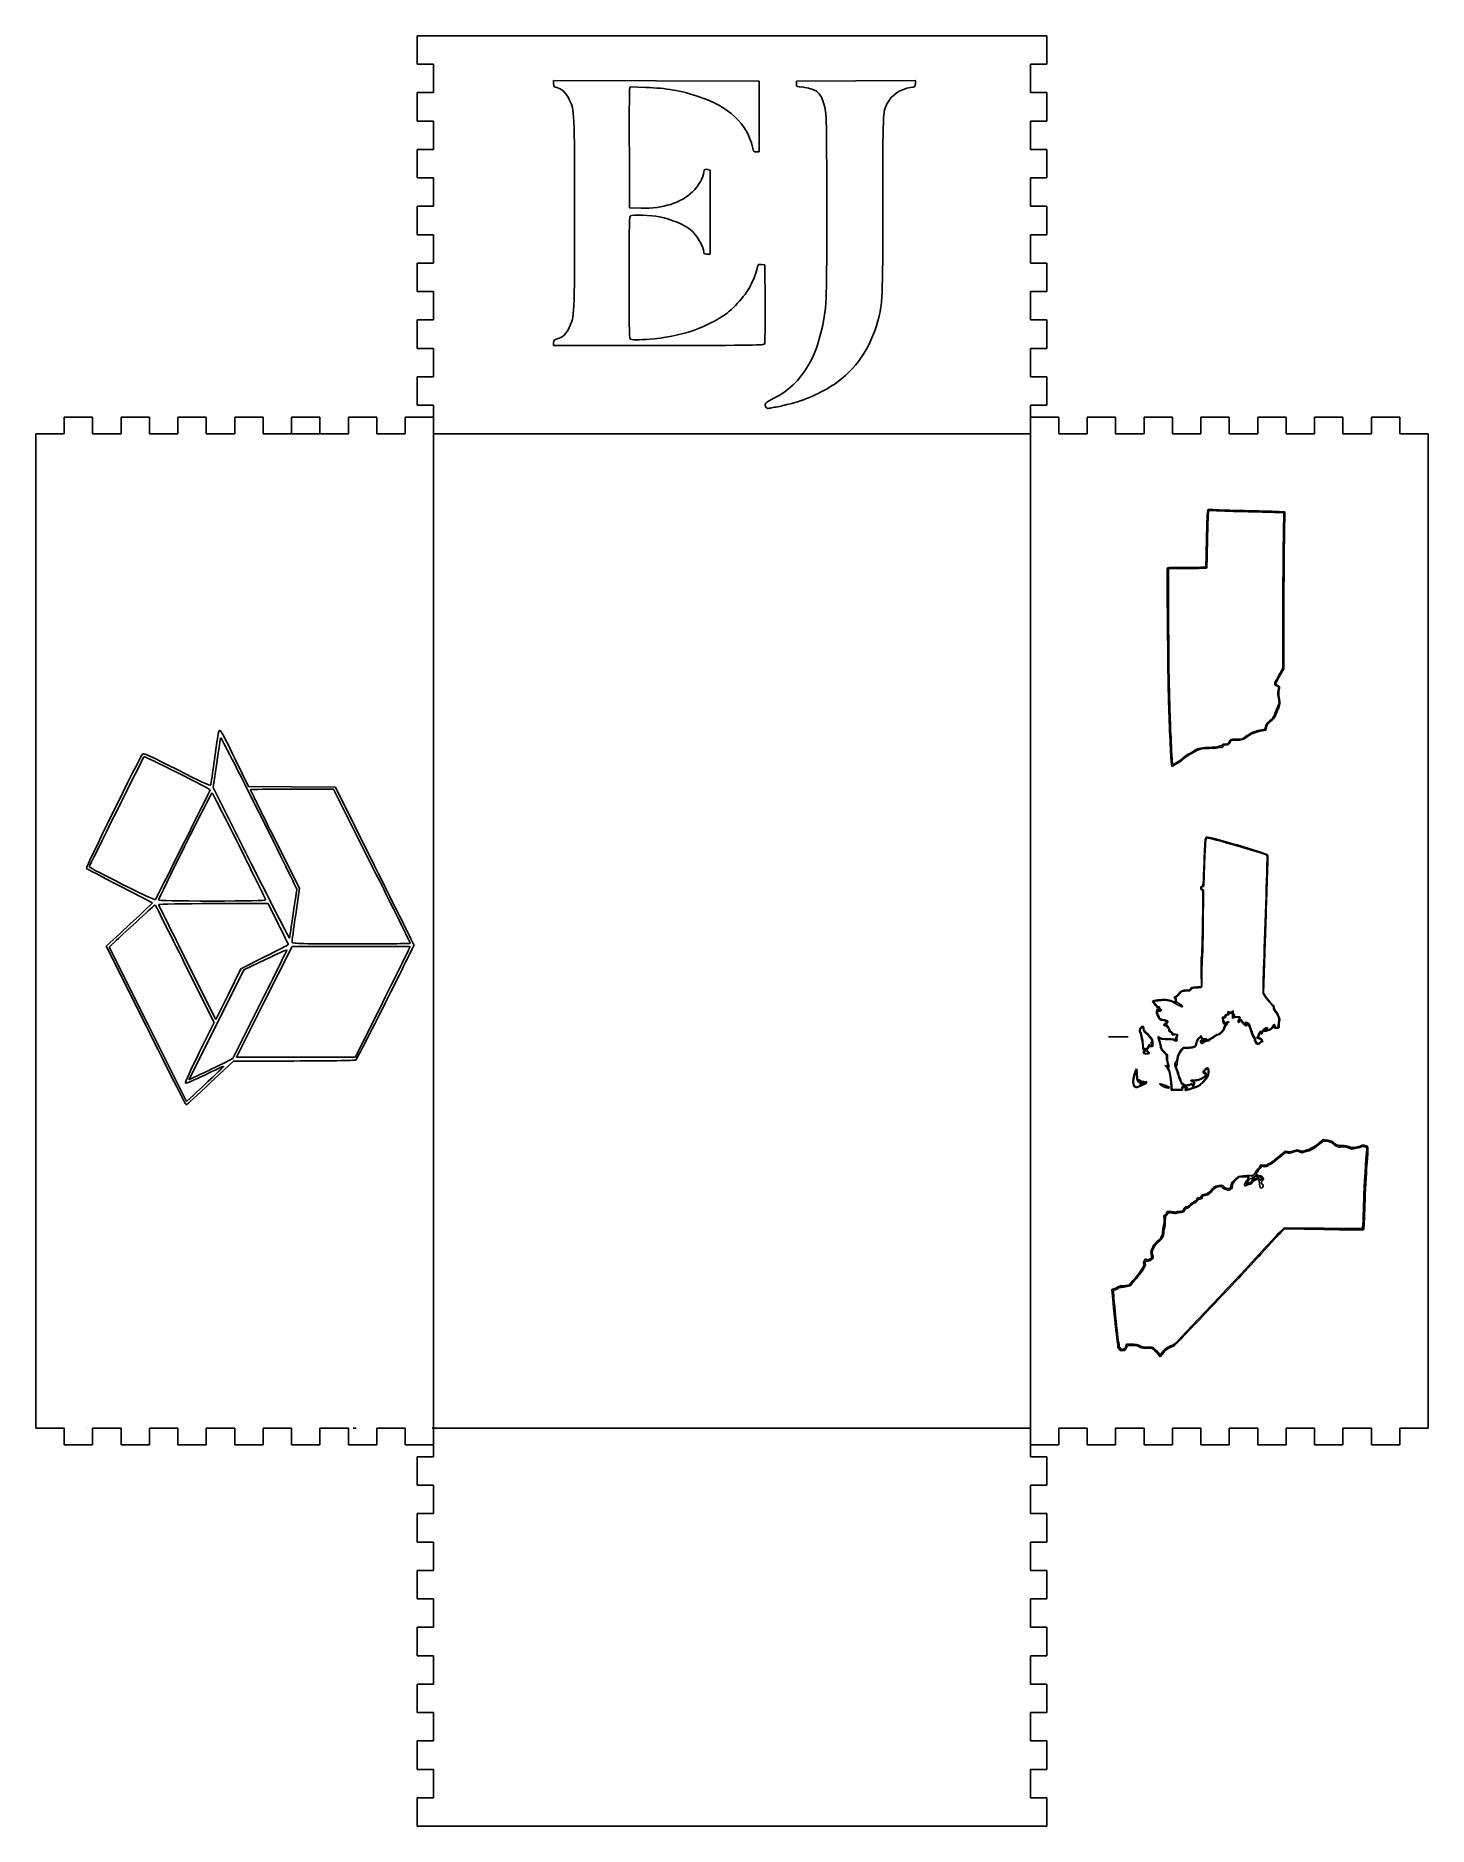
# Model space of a CAD drawing. Header units: inches. Extents: x -10 to 4, y -4 to 14.
import ezdxf

# ---------------------------------------------------------------- set-up
doc = ezdxf.new("R2010")
doc.units = ezdxf.units.IN
doc.layers.get('0').update_dxf_attribs({"linetype": 'CONTINUOUS'})

msp = doc.modelspace()

# ---------------------------------------------------------------- linework, layer by layer
for p, q in [((-6.165, 14), (-6.165, 13.714)), ((-6, 14), (-6.165, 14)), ((0, 14), (-6, 14)), ((0, 14), (-6, 14)), ((0, 14), (0.165, 14)), ((0.165, 14), (0.165, 13.714)), ((-6.165, 13.714), (-6, 13.714)), ((-6, 13.714), (-6, 13.429)), ((0.165, 13.714), (0, 13.714)), ((0, 13.714), (0, 13.429)), ((-4.794, 13.518), (-4.794, 13.55)), ((-4.794, 13.55), (-3.76, 13.548)), ((-3.76, 13.548), (-2.727, 13.545)), ((-2.727, 13.545), (-2.727, 13.189)), ((-2.352, 13.545), (-1.754, 13.548)), ((-2.352, 13.517), (-2.352, 13.545)), ((-1.754, 13.548), (-1.156, 13.55)), ((-1.156, 13.55), (-1.156, 13.518)), ((-6.165, 13.429), (-6.165, 13.143)), ((-6, 13.429), (-6.165, 13.429)), ((-4.024, 13.487), (-4.029, 13.465)), ((-3.867, 13.481), (-4.024, 13.487)), ((0, 13.429), (0.165, 13.429)), ((0.165, 13.429), (0.165, 13.143)), ((-6.165, 13.143), (-6, 13.143)), ((-6, 13.143), (-6, 12.857)), ((-2.727, 13.189), (-2.727, 12.833)), ((0.165, 13.143), (0, 13.143)), ((0, 13.143), (0, 12.857)), ((-6.165, 12.857), (-6.165, 12.571)), ((-6, 12.857), (-6.165, 12.857)), ((-4.032, 12.856), (-4.03, 12.27)), ((-2.727, 12.833), (-2.754, 12.833)), ((0, 12.857), (0.165, 12.857)), ((0.165, 12.857), (0.165, 12.571)), ((-3.242, 12.655), (-3.219, 12.65)), ((-3.219, 12.65), (-3.219, 12.228)), ((-6.165, 12.571), (-6, 12.571)), ((-6, 12.571), (-6, 12.286)), ((0.165, 12.571), (0, 12.571)), ((0, 12.571), (0, 12.286)), ((-6.165, 12.286), (-6.165, 12)), ((-6, 12.286), (-6.165, 12.286)), ((-4.03, 12.27), (-3.912, 12.267)), ((0, 12.286), (0.165, 12.286)), ((0.165, 12.286), (0.165, 12)), ((-3.219, 12.228), (-3.219, 11.806)), ((-6.165, 12), (-6, 12)), ((-6, 12), (-6, 11.714)), ((0.165, 12), (0, 12)), ((0, 12), (0, 11.714)), ((-6.165, 11.714), (-6.165, 11.429)), ((-6, 11.714), (-6.165, 11.714)), ((-3.219, 11.806), (-3.252, 11.806)), ((-2.705, 11.701), (-2.67, 11.698)), ((0, 11.714), (0.165, 11.714)), ((0.165, 11.714), (0.165, 11.429)), ((-2.67, 11.698), (-2.668, 11.308)), ((-6.165, 11.429), (-6, 11.429)), ((-6, 11.429), (-6, 11.143)), ((0.165, 11.429), (0, 11.429)), ((0, 11.429), (0, 11.143)), ((-6.165, 11.143), (-6.165, 10.857)), ((-6, 11.143), (-6.165, 11.143)), ((0, 11.143), (0.165, 11.143)), ((0.165, 11.143), (0.165, 10.857)), ((-6.165, 10.857), (-6, 10.857)), ((-6, 10.857), (-6, 10.571)), ((-4.794, 10.887), (-4.794, 10.915)), ((-3.735, 10.887), (-4.794, 10.887)), ((0.165, 10.857), (0, 10.857)), ((0, 10.857), (0, 10.571)), ((-6.165, 10.571), (-6.165, 10.286)), ((-6, 10.571), (-6.165, 10.571)), ((0, 10.571), (0.165, 10.571)), ((0.165, 10.571), (0.165, 10.286)), ((-6.165, 10.286), (-6, 10.286)), ((-6, 10.286), (-6, 10)), ((0.165, 10.286), (0, 10.286)), ((0, 10.286), (0, 10)), ((-9.429, 10.165), (-9.714, 10.165)), ((-9.714, 10.165), (-9.714, 10)), ((-9.429, 10), (-9.429, 10.165)), ((-8.857, 10.165), (-9.143, 10.165)), ((-9.143, 10.165), (-9.143, 10)), ((-8.857, 10), (-8.857, 10.165)), ((-8.286, 10.165), (-8.571, 10.165)), ((-8.571, 10.165), (-8.571, 10)), ((-8.286, 10), (-8.286, 10.165)), ((-7.714, 10.165), (-8, 10.165)), ((-8, 10.165), (-8, 10)), ((-7.714, 10), (-7.714, 10.165)), ((-7.143, 10.165), (-7.429, 10.165)), ((-7.429, 10.165), (-7.429, 10)), ((-7.143, 10), (-7.143, 10.165)), ((-6.571, 10.165), (-6.857, 10.165)), ((-6.857, 10.165), (-6.857, 10)), ((-6.571, 10), (-6.571, 10.165)), ((-6.286, 10.165), (-6.286, 10)), ((-6.286, 10.165), (-6, 10.165)), ((-6.286, 10.165), (-6.286, 10)), ((0, 10.165), (0, 10)), ((0, 10.165), (0.286, 10.165)), ((0, 10), (0, 10.165)), ((0.286, 10.165), (0.286, 10)), ((0.571, 10), (0.571, 10.165)), ((0.571, 10.165), (0.857, 10.165)), ((0.857, 10.165), (0.857, 10)), ((1.143, 10), (1.143, 10.165)), ((1.143, 10.165), (1.429, 10.165)), ((1.429, 10.165), (1.429, 10)), ((1.714, 10), (1.714, 10.165)), ((1.714, 10.165), (2, 10.165)), ((2, 10.165), (2, 10)), ((2.286, 10), (2.286, 10.165)), ((2.286, 10.165), (2.571, 10.165)), ((2.571, 10.165), (2.571, 10)), ((2.857, 10), (2.857, 10.165)), ((2.857, 10.165), (3.143, 10.165)), ((3.143, 10.165), (3.143, 10)), ((3.429, 10), (3.429, 10.165)), ((3.429, 10.165), (3.714, 10.165)), ((3.714, 10.165), (3.714, 10)), ((-10, 0), (-10, 10)), ((-9.714, 10), (-10, 10)), ((-10, 10), (-9.714, 10)), ((-9.143, 10), (-9.429, 10)), ((-9.429, 10), (-9.143, 10)), ((-8.571, 10), (-8.857, 10)), ((-8.857, 10), (-8.571, 10)), ((-8, 10), (-8.286, 10)), ((-8.286, 10), (-8, 10)), ((-7.429, 10), (-7.714, 10)), ((-7.714, 10), (-6.857, 10)), ((-6.857, 10), (-7.143, 10)), ((-6.286, 10), (-6.571, 10)), ((-6, 10), (0, 10)), ((-6, 10), (-6, 0)), ((0, 10), (0, 0)), ((0, 10), (0, 0)), ((0, 4.331), (0, 10)), ((0.286, 10), (0.571, 10)), ((0.857, 10), (1.143, 10)), ((1.429, 10), (1.714, 10)), ((2, 10), (2.286, 10)), ((2.571, 10), (2.857, 10)), ((3.143, 10), (3.429, 10)), ((3.714, 10), (4, 10)), ((4, 0), (4, 10)), ((2.547, 9.203), (2.49, 9.207)), ((2.498, 9.217), (2.557, 9.213)), ((2.543, 8.82), (2.547, 9.203)), ((2.557, 9.213), (2.552, 8.783)), ((1.58, 8.645), (1.39, 8.645)), ((1.39, 8.645), (1.39, 8.196)), ((2.537, 7.642), (2.538, 8.04)), ((2.548, 7.995), (2.547, 7.637)), ((2.547, 7.637), (2.506, 7.563)), ((2.51, 7.592), (2.537, 7.642)), ((2.472, 7.217), (2.502, 7.29)), ((2.502, 7.29), (2.494, 7.344)), ((2.018, 6.917), (2.01, 6.9)), ((2.071, 6.918), (2.018, 6.917)), ((2.073, 6.93), (2.133, 6.933)), ((2.133, 6.933), (2.174, 6.962)), ((-8.181, 6.69), (-8.217, 6.443)), ((-7.995, 6.726), (-7.863, 6.453)), ((1.421, 6.655), (1.418, 6.681)), ((1.447, 6.668), (1.421, 6.655)), ((-8.217, 6.443), (-7.834, 5.679)), ((-7.863, 6.453), (-7.425, 6.45)), ((-7.425, 6.45), (-6.987, 6.446)), ((-7.006, 6.427), (-7.424, 6.427)), ((-6.62, 5.655), (-7.006, 6.427)), ((-6.987, 6.446), (-6.593, 5.655)), ((-7.596, 5.922), (-7.349, 5.43)), ((2.38, 5.76), (2.356, 5.772)), ((2.38, 5.721), (2.38, 5.76)), ((-8.826, 5.284), (-9.153, 5.452)), ((-7.349, 5.43), (-7.387, 5.166)), ((0, 5.512), (0, 5.315)), ((-8.913, 5.2), (-8.826, 5.284)), ((-7.665, 5.275), (-8.215, 5.275)), ((-7.563, 5.073), (-7.665, 5.275)), ((0, 5.118), (0, 4.921)), ((-9.291, 4.846), (-9.146, 4.981)), ((-9.188, 4.907), (-9.262, 4.838)), ((-8.892, 4.048), (-9.291, 4.846)), ((-9.262, 4.838), (-8.874, 4.062)), ((-8.477, 4.683), (-8.19, 4.11)), ((-7.937, 4.62), (-7.699, 4.739)), ((-7.691, 4.714), (-7.907, 4.611)), ((-7.424, 4.845), (-7.703, 4.288)), ((-6.829, 4.845), (-7.424, 4.845)), ((0, 4.724), (0, 4.528)), ((2.357, 4.774), (2.344, 4.376)), ((-8.206, 4.08), (-8.5, 4.668)), ((-7.907, 4.611), (-8.184, 4.058)), ((-8.063, 4.365), (-7.937, 4.62)), ((1.722, 4.441), (1.718, 4.588)), ((-8.19, 4.11), (-8.063, 4.365)), ((1.682, 4.438), (1.722, 4.441)), ((2.34, 4.37), (2.34, 4.426)), ((2.365, 4.334), (2.34, 4.37)), ((2.344, 4.376), (2.369, 4.339)), ((-8.019, 3.719), (-7.747, 4.26)), ((-7.703, 4.288), (-7.981, 3.731)), ((-6.785, 3.732), (-6.511, 4.285)), ((2.031, 4.124), (2.032, 4.154)), ((-8.874, 4.062), (-8.486, 3.286)), ((-8.184, 4.058), (-8.461, 3.505)), ((-8.356, 3.779), (-8.206, 4.08)), ((1.361, 4.064), (1.348, 4.058)), ((1.348, 4.058), (1.364, 4.056)), ((2.047, 4.127), (2.031, 4.124)), ((2.119, 4.101), (2.108, 4.09)), ((2.129, 4.084), (2.119, 4.101)), ((2.371, 4.009), (2.357, 3.994)), ((2.357, 3.994), (2.385, 4.005)), ((2.447, 4.048), (2.439, 4.032)), ((2.451, 4.033), (2.447, 4.048)), ((0.787, 3.937), (0.984, 3.937)), ((1.285, 3.928), (1.285, 3.94)), ((1.285, 3.94), (1.3, 3.929)), ((1.521, 3.812), (1.536, 3.83)), ((1.536, 3.83), (1.579, 3.829)), ((-8.013, 3.692), (-8.247, 3.472)), ((-8.123, 3.666), (-8.019, 3.719)), ((-7.405, 3.693), (-8.013, 3.692)), ((-7.981, 3.731), (-7.383, 3.731)), ((-7.383, 3.731), (-6.785, 3.732)), ((1.374, 3.623), (1.353, 3.647)), ((1.353, 3.647), (1.369, 3.643)), ((1.385, 3.633), (1.372, 3.636)), ((1.372, 3.636), (1.384, 3.624)), ((-8.461, 3.505), (-8.344, 3.559)), ((1.522, 3.407), (1.524, 3.423)), ((1.524, 3.423), (1.525, 3.438)), ((1.525, 3.438), (1.553, 3.433)), ((1.636, 3.432), (1.63, 3.446)), ((1.645, 3.45), (1.636, 3.432)), ((-8.486, 3.286), (-8.416, 3.351)), ((1.414, 3.4), (1.416, 3.416)), ((1.472, 3.4), (1.414, 3.4)), ((1.53, 3.4), (1.472, 3.4)), ((1.487, 3.406), (1.522, 3.407)), ((1.53, 3.415), (1.53, 3.4)), ((2.486, 2.724), (2.564, 2.788)), ((2.566, 2.774), (2.492, 2.712)), ((2.564, 2.788), (2.581, 2.782)), ((2.584, 2.769), (2.566, 2.774)), ((2.64, 2.788), (2.681, 2.801)), ((2.682, 2.789), (2.642, 2.776)), ((2.681, 2.801), (2.707, 2.792)), ((2.706, 2.779), (2.682, 2.789)), ((2.73, 2.769), (2.706, 2.779)), ((2.759, 2.779), (2.73, 2.769)), ((3.231, 2.808), (3.197, 2.82)), ((3.278, 2.815), (3.231, 2.808)), ((2.055, 2.501), (2.089, 2.533)), ((2.1, 2.525), (2.067, 2.495)), ((2.089, 2.533), (2.138, 2.537)), ((2.15, 2.527), (2.1, 2.525)), ((2.508, 1.973), (2.551, 2.015)), ((2.555, 2.005), (2.532, 1.982)), ((2.551, 2.015), (2.946, 2.012)), ((2.951, 1.999), (2.555, 2.005)), ((2.946, 2.012), (3.341, 2.008)), ((3.341, 2.008), (3.344, 2.063)), ((1.048, 1.485), (1.002, 1.431)), ((1.002, 1.431), (0.958, 1.423)), ((0.96, 0.823), (0.968, 0.845)), ((0.976, 0.83), (0.967, 0.81)), ((0.968, 0.845), (1.007, 0.847)), ((1.013, 0.833), (0.976, 0.83)), ((1.304, 0.72), (1.278, 0.751)), ((1.283, 0.765), (1.304, 0.739)), ((1.304, 0.739), (1.323, 0.76)), ((1.327, 0.746), (1.304, 0.72)), ((-9.714, -0.165), (-9.714, 0)), ((-9.485, 0), (-9.485, 0)), ((-9.429, 0), (-9.429, -0.165)), ((-9.143, -0.165), (-9.143, 0)), ((-8.857, 0), (-8.857, -0.165)), ((-8.857, 0), (-8.571, 0)), ((-8.571, -0.165), (-8.571, 0)), ((-8.286, 0), (-8.286, -0.165)), ((-8.286, 0), (-8, 0)), ((-8, -0.165), (-8, 0)), ((-7.714, 0), (-7.714, -0.165)), ((-7.714, 0), (-7.429, 0)), ((-7.429, -0.165), (-7.429, 0)), ((-7.143, 0), (-7.143, -0.165)), ((-7.143, 0), (-6.857, 0)), ((-6.857, -0.165), (-6.857, 0)), ((-6.571, 0), (-6.571, -0.165)), ((-6.571, 0), (-6.286, 0)), ((-6.286, -0.165), (-6.286, 0)), ((-2.559, 0), (-6.015, 0)), ((-6.015, 0), (-6.015, 0)), ((-6.015, 0), (-6, 0)), ((0, 0), (-6, 0)), ((-6, 0), (0, 0)), ((-6, 0), (0, 0)), ((-6, -0.286), (-6, 0)), ((-3.74, 0), (-3.543, 0)), ((-3.346, 0), (-3.15, 0)), ((-2.953, 0), (-2.756, 0)), ((0, 0), (0, -0.286)), ((0.286, -0.165), (0.286, 0)), ((0.286, 0), (0.571, 0)), ((0.571, 0), (0.571, -0.165)), ((0.857, -0.165), (0.857, 0)), ((1.143, 0), (1.143, -0.165)), ((1.429, -0.165), (1.429, 0)), ((1.714, 0), (1.714, -0.165)), ((2, -0.165), (2, 0)), ((2.286, 0), (2.286, -0.165)), ((2.571, -0.165), (2.571, 0)), ((2.857, 0), (2.857, -0.165)), ((3.143, -0.165), (3.143, 0)), ((3.429, 0), (3.429, -0.165)), ((3.714, -0.165), (3.714, 0)), ((3.714, 0), (4, 0)), ((3.714, 0), (4, 0)), ((-9.429, -0.165), (-9.714, -0.165)), ((-8.857, -0.165), (-9.143, -0.165)), ((-8.286, -0.165), (-8.571, -0.165)), ((-7.714, -0.165), (-8, -0.165)), ((-7.143, -0.165), (-7.429, -0.165)), ((-6.571, -0.165), (-6.857, -0.165)), ((-6.779, 0), (-6.81, 0)), ((-6, -0.165), (-6.286, -0.165)), ((0, -0.165), (0.286, -0.165)), ((0.571, -0.165), (0.857, -0.165)), ((1.143, -0.165), (1.429, -0.165)), ((1.714, -0.165), (2, -0.165)), ((2.286, -0.165), (2.571, -0.165)), ((2.857, -0.165), (3.143, -0.165)), ((3.429, -0.165), (3.714, -0.165)), ((-6.165, -0.286), (-6, -0.286)), ((-6.165, -0.571), (-6.165, -0.286)), ((0.165, -0.286), (0, -0.286)), ((0.165, -0.571), (0.165, -0.286)), ((-6, -0.571), (-6.165, -0.571)), ((-6, -0.857), (-6, -0.571)), ((0, -0.571), (0.165, -0.571)), ((0, -0.571), (0, -0.857)), ((-6.165, -1.143), (-6.165, -0.857)), ((-6.165, -0.857), (-6, -0.857)), ((0.165, -0.857), (0, -0.857)), ((0.165, -1.143), (0.165, -0.857)), ((-6, -1.143), (-6.165, -1.143)), ((-6, -1.429), (-6, -1.143)), ((0, -1.143), (0.165, -1.143)), ((0, -1.143), (0, -1.429)), ((-6.165, -1.714), (-6.165, -1.429)), ((-6.165, -1.429), (-6, -1.429)), ((0.165, -1.429), (0, -1.429)), ((0.165, -1.714), (0.165, -1.429)), ((-6, -1.714), (-6.165, -1.714)), ((-6, -2), (-6, -1.714)), ((0, -1.714), (0.165, -1.714)), ((0, -1.714), (0, -2)), ((-6.165, -2), (-6, -2)), ((-6.165, -2.286), (-6.165, -2)), ((0.165, -2), (0, -2)), ((0.165, -2.286), (0.165, -2)), ((-6, -2.286), (-6.165, -2.286)), ((-6, -2.571), (-6, -2.286)), ((0, -2.286), (0.165, -2.286)), ((0, -2.286), (0, -2.571)), ((-6.165, -2.857), (-6.165, -2.571)), ((-6.165, -2.571), (-6, -2.571)), ((0.165, -2.571), (0, -2.571)), ((0.165, -2.857), (0.165, -2.571)), ((-6, -2.857), (-6.165, -2.857)), ((-6, -3.143), (-6, -2.857)), ((0, -2.857), (0.165, -2.857)), ((0, -2.857), (0, -3.143)), ((-6.165, -3.143), (-6, -3.143)), ((-6.165, -3.429), (-6.165, -3.143)), ((0.165, -3.143), (0, -3.143)), ((0.165, -3.429), (0.165, -3.143)), ((-6, -3.429), (-6.165, -3.429)), ((-6, -3.714), (-6, -3.429)), ((0, -3.429), (0.165, -3.429)), ((0, -3.429), (0, -3.714)), ((-6.165, -4), (-6.165, -3.714)), ((-6.165, -3.714), (-6, -3.714)), ((0.165, -3.714), (0, -3.714)), ((0.165, -4), (0.165, -3.714)), ((-6, -4), (-6.165, -4)), ((0, -4), (-6, -4)), ((0, -4), (-6, -4)), ((0, -4), (0.165, -4))]:
    msp.add_line(p, q)
for points in [[(0, 10), (0, 10.165)], [(-6.286, 10), (-6.571, 10)], [(-10, 0), (-9.714, 0)], [(-9.143, 0), (-9.429, 0)], [(0.857, 0), (1.143, 0)], [(1.429, 0), (1.714, 0)], [(2, 0), (2.286, 0)], [(2.571, 0), (2.857, 0)], [(3.143, 0), (3.429, 0)]]:
    msp.add_lwpolyline(points, close=True)
for points in [[(-4.762, 13.479), (-4.791, 13.485), (-4.794, 13.488), (-4.794, 13.518)], [(-2.284, 13.482), (-2.351, 13.489), (-2.352, 13.489), (-2.352, 13.517)], [(-1.156, 13.518), (-1.156, 13.487), (-1.157, 13.487), (-1.205, 13.48)], [(-4.636, 13.36), (-4.666, 13.425), (-4.714, 13.47), (-4.762, 13.479)], [(-4.583, 12.209), (-4.583, 13.256), (-4.582, 13.246), (-4.636, 13.36)], [(-4.029, 13.465), (-4.032, 13.452), (-4.034, 13.179), (-4.032, 12.856)], [(-3.339, 13.391), (-3.517, 13.449), (-3.658, 13.474), (-3.867, 13.481)], [(-2.793, 12.88), (-2.847, 13.116), (-3.033, 13.29), (-3.339, 13.391)], [(-2.056, 13.215), (-2.085, 13.413), (-2.129, 13.465), (-2.284, 13.482)], [(-1.439, 13.321), (-1.484, 13.235), (-1.484, 13.233), (-1.484, 12.293)], [(-1.205, 13.48), (-1.303, 13.467), (-1.397, 13.403), (-1.439, 13.321)], [(-2.047, 12.259), (-2.047, 12.815), (-2.05, 13.173), (-2.056, 13.215)], [(-2.754, 12.833), (-2.78, 12.833), (-2.783, 12.836), (-2.793, 12.88)], [(-3.397, 12.431), (-3.338, 12.487), (-3.284, 12.582), (-3.284, 12.631)], [(-3.284, 12.631), (-3.284, 12.654), (-3.27, 12.663), (-3.242, 12.655)], [(-3.912, 12.267), (-3.696, 12.262), (-3.512, 12.32), (-3.397, 12.431)], [(-2.061, 11.261), (-2.05, 11.35), (-2.047, 11.539), (-2.047, 12.259)], [(-1.484, 12.293), (-1.484, 11.346), (-1.486, 11.309), (-1.533, 11.136)], [(-4.637, 11.068), (-4.582, 11.184), (-4.583, 11.162), (-4.583, 12.209)], [(-4.02, 12.191), (-4.033, 12.181), (-4.034, 12.097), (-4.034, 11.567)], [(-3.73, 12.18), (-3.809, 12.197), (-4.004, 12.204), (-4.02, 12.191)], [(-3.419, 12.053), (-3.487, 12.105), (-3.603, 12.152), (-3.73, 12.18)], [(-3.284, 11.823), (-3.284, 11.881), (-3.358, 12.006), (-3.419, 12.053)], [(-3.252, 11.806), (-3.277, 11.806), (-3.284, 11.81), (-3.284, 11.823)], [(-2.741, 11.687), (-2.741, 11.701), (-2.734, 11.704), (-2.705, 11.701)], [(-4.034, 11.567), (-4.034, 11.018), (-4.033, 10.955), (-4.02, 10.949)], [(-2.803, 11.509), (-2.776, 11.566), (-2.741, 11.669), (-2.741, 11.687)], [(-3.094, 11.18), (-2.978, 11.258), (-2.853, 11.4), (-2.803, 11.509)], [(-3.336, 11.056), (-3.28, 11.077), (-3.141, 11.149), (-3.094, 11.18)], [(-2.668, 11.308), (-2.666, 11.094), (-2.668, 10.911), (-2.671, 10.903)], [(-2.587, 10.352), (-2.284, 10.502), (-2.12, 10.785), (-2.061, 11.261)], [(-4.757, 10.953), (-4.704, 10.967), (-4.668, 11.001), (-4.637, 11.068)], [(-3.783, 10.953), (-3.622, 10.971), (-3.467, 11.006), (-3.336, 11.056)], [(-1.533, 11.136), (-1.608, 10.857), (-1.757, 10.642), (-1.974, 10.496)], [(-4.794, 10.915), (-4.794, 10.94), (-4.789, 10.944), (-4.757, 10.953)], [(-4.02, 10.949), (-3.997, 10.941), (-3.885, 10.943), (-3.783, 10.953)], [(-2.671, 10.903), (-2.677, 10.889), (-2.767, 10.887), (-3.735, 10.887)], [(-1.974, 10.496), (-2.101, 10.41), (-2.276, 10.333), (-2.427, 10.297)], [(-2.666, 10.293), (-2.666, 10.308), (-2.649, 10.321), (-2.587, 10.352)], [(-2.654, 10.261), (-2.66, 10.267), (-2.666, 10.282), (-2.666, 10.293)], [(-2.623, 10.255), (-2.634, 10.252), (-2.647, 10.254), (-2.654, 10.261)], [(-2.572, 10.265), (-2.59, 10.262), (-2.613, 10.258), (-2.623, 10.255)], [(-2.506, 10.278), (-2.524, 10.273), (-2.554, 10.268), (-2.572, 10.265)], [(-2.427, 10.297), (-2.452, 10.291), (-2.488, 10.283), (-2.506, 10.278)], [(1.77, 8.894), (1.775, 9.131), (1.779, 9.225), (1.785, 9.235)], [(1.795, 9.227), (1.789, 9.224), (1.785, 9.124), (1.78, 8.884)], [(1.785, 9.235), (1.787, 9.239), (1.811, 9.239), (1.875, 9.235)], [(1.873, 9.225), (1.832, 9.227), (1.797, 9.229), (1.795, 9.227)], [(2.19, 9.215), (2.057, 9.218), (1.914, 9.222), (1.873, 9.225)], [(1.875, 9.235), (1.923, 9.232), (2.07, 9.228), (2.201, 9.225)], [(2.49, 9.207), (2.458, 9.209), (2.323, 9.212), (2.19, 9.215)], [(2.201, 9.225), (2.332, 9.222), (2.466, 9.219), (2.498, 9.217)], [(1.763, 8.66), (1.764, 8.663), (1.768, 8.768), (1.77, 8.894)], [(1.78, 8.884), (1.778, 8.758), (1.774, 8.653), (1.773, 8.65)], [(2.538, 8.04), (2.538, 8.258), (2.54, 8.61), (2.543, 8.82)], [(1.39, 7.295), (1.381, 7.593), (1.372, 8.645), (1.378, 8.652)], [(1.378, 8.652), (1.38, 8.654), (1.467, 8.655), (1.571, 8.655)], [(1.571, 8.655), (1.694, 8.655), (1.761, 8.657), (1.763, 8.66)], [(1.773, 8.65), (1.771, 8.647), (1.703, 8.645), (1.58, 8.645)], [(2.552, 8.783), (2.55, 8.546), (2.548, 8.192), (2.548, 7.995)], [(1.39, 8.196), (1.39, 7.949), (1.392, 7.644), (1.395, 7.518)], [(2.506, 7.563), (2.483, 7.522), (2.465, 7.486), (2.467, 7.482)], [(2.469, 7.518), (2.477, 7.531), (2.495, 7.565), (2.51, 7.592)], [(1.395, 7.518), (1.401, 7.257), (1.407, 7.076), (1.418, 6.858)], [(2.48, 7.46), (2.453, 7.474), (2.45, 7.487), (2.469, 7.518)], [(2.467, 7.482), (2.469, 7.478), (2.477, 7.472), (2.485, 7.469)], [(2.497, 7.441), (2.5, 7.447), (2.496, 7.452), (2.48, 7.46)], [(2.485, 7.469), (2.507, 7.462), (2.511, 7.451), (2.502, 7.423)], [(2.494, 7.344), (2.486, 7.395), (2.486, 7.414), (2.497, 7.441)], [(2.502, 7.423), (2.496, 7.402), (2.496, 7.393), (2.503, 7.346)], [(1.418, 6.681), (1.412, 6.739), (1.397, 7.055), (1.39, 7.295)], [(2.412, 7.119), (2.442, 7.142), (2.443, 7.144), (2.472, 7.217)], [(2.503, 7.346), (2.513, 7.284), (2.51, 7.27), (2.457, 7.151)], [(2.174, 6.962), (2.221, 6.995), (2.277, 7.017), (2.328, 7.023)], [(2.328, 7.023), (2.359, 7.026), (2.36, 7.027), (2.36, 7.04)], [(2.37, 7.033), (2.37, 7.016), (2.369, 7.015), (2.352, 7.015)], [(2.36, 7.04), (2.36, 7.062), (2.381, 7.094), (2.412, 7.119)], [(2.418, 7.11), (2.384, 7.083), (2.37, 7.061), (2.37, 7.033)], [(2.457, 7.151), (2.454, 7.143), (2.436, 7.124), (2.418, 7.11)], [(-8.203, 6.725), (-8.163, 7.022), (-8.162, 7.028), (-8.142, 7.012)], [(-8.14, 6.943), (-8.143, 6.94), (-8.162, 6.826), (-8.181, 6.69)], [(-8.142, 7.012), (-8.133, 7.004), (-8.067, 6.876), (-7.995, 6.726)], [(-7.754, 6.188), (-7.963, 6.607), (-8.137, 6.946), (-8.14, 6.943)], [(1.418, 6.858), (1.425, 6.709), (1.428, 6.675), (1.433, 6.675)], [(1.63, 6.801), (1.69, 6.839), (1.698, 6.842), (1.792, 6.845)], [(1.792, 6.845), (1.845, 6.847), (1.882, 6.85), (1.888, 6.854)], [(1.897, 6.845), (1.887, 6.841), (1.854, 6.837), (1.797, 6.835)], [(1.888, 6.854), (1.894, 6.857), (1.904, 6.86), (1.91, 6.86)], [(1.919, 6.846), (1.913, 6.851), (1.907, 6.85), (1.897, 6.845)], [(1.91, 6.86), (1.915, 6.86), (1.924, 6.865), (1.93, 6.87)], [(1.934, 6.856), (1.929, 6.843), (1.927, 6.842), (1.919, 6.846)], [(1.93, 6.87), (1.937, 6.877), (1.947, 6.88), (1.963, 6.88)], [(1.961, 6.87), (1.941, 6.87), (1.939, 6.868), (1.934, 6.856)], [(2.01, 6.9), (1.999, 6.877), (1.987, 6.87), (1.961, 6.87)], [(1.963, 6.88), (1.983, 6.88), (1.986, 6.882), (1.994, 6.895)], [(1.994, 6.895), (2.012, 6.928), (2.01, 6.927), (2.073, 6.93)], [(2.184, 6.956), (2.138, 6.922), (2.13, 6.92), (2.071, 6.918)], [(2.237, 6.987), (2.222, 6.981), (2.199, 6.967), (2.184, 6.956)], [(2.352, 7.015), (2.327, 7.015), (2.267, 7.001), (2.237, 6.987)], [(-9.491, 5.629), (-9.5, 5.638), (-8.961, 6.737), (-8.927, 6.779)], [(-8.911, 6.754), (-8.921, 6.744), (-9.462, 5.654), (-9.462, 5.645)], [(-8.927, 6.779), (-8.917, 6.791), (-8.838, 6.756), (-8.58, 6.623)], [(-8.577, 6.592), (-8.759, 6.683), (-8.909, 6.756), (-8.911, 6.754)], [(-8.241, 6.468), (-8.238, 6.477), (-8.221, 6.592), (-8.203, 6.725)], [(1.433, 6.675), (1.446, 6.675), (1.514, 6.718), (1.54, 6.743)], [(1.55, 6.738), (1.526, 6.715), (1.489, 6.69), (1.447, 6.668)], [(1.54, 6.743), (1.558, 6.76), (1.578, 6.775), (1.585, 6.777)], [(1.682, 6.817), (1.594, 6.771), (1.57, 6.757), (1.55, 6.738)], [(1.585, 6.777), (1.592, 6.778), (1.612, 6.789), (1.63, 6.801)], [(1.797, 6.835), (1.715, 6.833), (1.711, 6.832), (1.682, 6.817)], [(-8.58, 6.623), (-8.353, 6.506), (-8.245, 6.457), (-8.241, 6.468)], [(-8.248, 6.418), (-8.247, 6.423), (-8.396, 6.502), (-8.577, 6.592)], [(-8.799, 5.314), (-8.79, 5.324), (-8.248, 6.408), (-8.248, 6.418)], [(-8.228, 6.389), (-8.236, 6.389), (-8.766, 5.33), (-8.766, 5.313)], [(-7.956, 5.858), (-8.102, 6.15), (-8.224, 6.389), (-8.228, 6.389)], [(-7.424, 6.427), (-7.654, 6.427), (-7.842, 6.424), (-7.842, 6.421)], [(-7.842, 6.421), (-7.842, 6.417), (-7.731, 6.193), (-7.596, 5.922)], [(-7.375, 5.418), (-7.374, 5.423), (-7.545, 5.77), (-7.754, 6.188)], [(1.76, 5.927), (1.762, 5.934), (1.769, 5.941), (1.774, 5.944)], [(1.774, 5.944), (1.791, 5.953), (2.364, 5.784), (2.389, 5.763)], [(-7.69, 5.313), (-7.69, 5.32), (-7.81, 5.565), (-7.956, 5.858)], [(1.747, 5.703), (1.751, 5.819), (1.757, 5.919), (1.76, 5.927)], [(1.773, 5.935), (1.762, 5.926), (1.761, 5.91), (1.752, 5.674)], [(2.056, 5.863), (1.833, 5.926), (1.779, 5.94), (1.773, 5.935)], [(2.356, 5.772), (2.343, 5.778), (2.208, 5.819), (2.056, 5.863)], [(2.389, 5.763), (2.389, 5.762), (2.386, 5.629), (2.38, 5.467)], [(-9.153, 5.452), (-9.334, 5.544), (-9.486, 5.624), (-9.491, 5.629)], [(-9.462, 5.645), (-9.462, 5.633), (-8.807, 5.306), (-8.799, 5.314)], [(-7.834, 5.679), (-7.623, 5.258), (-7.45, 4.92), (-7.449, 4.927)], [(-6.234, 4.877), (-6.234, 4.88), (-6.408, 5.23), (-6.62, 5.655)], [(-6.593, 5.655), (-6.376, 5.22), (-6.198, 4.861), (-6.198, 4.858)], [(1.725, 5.449), (1.738, 5.451), (1.738, 5.456), (1.747, 5.703)], [(1.752, 5.674), (1.748, 5.556), (1.743, 5.457), (1.742, 5.452)], [(2.345, 4.623), (2.356, 4.915), (2.38, 5.683), (2.38, 5.721)], [(-7.412, 5.174), (-7.392, 5.303), (-7.376, 5.413), (-7.375, 5.418)], [(1.715, 5.444), (1.715, 5.446), (1.719, 5.448), (1.725, 5.449)], [(1.715, 5.427), (1.715, 5.434), (1.715, 5.442), (1.715, 5.444)], [(1.725, 5.411), (1.718, 5.413), (1.715, 5.418), (1.715, 5.427)], [(1.729, 5.445), (1.716, 5.445), (1.716, 5.42), (1.73, 5.416)], [(1.733, 5.198), (1.735, 5.406), (1.735, 5.409), (1.725, 5.411)], [(1.742, 5.452), (1.74, 5.448), (1.735, 5.445), (1.729, 5.445)], [(1.73, 5.416), (1.739, 5.414), (1.742, 5.41), (1.741, 5.4)], [(1.741, 5.4), (1.741, 5.399), (1.739, 5.25), (1.738, 5.07)], [(2.38, 5.467), (2.375, 5.305), (2.364, 4.993), (2.357, 4.774)], [(-8.799, 5.261), (-8.801, 5.264), (-8.873, 5.201), (-8.959, 5.121)], [(-8.5, 4.668), (-8.662, 4.992), (-8.796, 5.259), (-8.799, 5.261)], [(-8.766, 5.313), (-8.766, 5.305), (-8.58, 5.301), (-8.228, 5.301)], [(-8.215, 5.275), (-8.518, 5.275), (-8.766, 5.271), (-8.765, 5.266)], [(-8.765, 5.266), (-8.765, 5.261), (-8.635, 4.998), (-8.477, 4.683)], [(-8.228, 5.301), (-7.876, 5.301), (-7.69, 5.305), (-7.69, 5.313)], [(-8.959, 5.121), (-9.044, 5.041), (-9.147, 4.945), (-9.188, 4.907)], [(-9.146, 4.981), (-9.066, 5.056), (-8.961, 5.154), (-8.913, 5.2)], [(-7.462, 4.864), (-7.462, 4.868), (-7.508, 4.962), (-7.563, 5.073)], [(-7.449, 4.927), (-7.448, 4.934), (-7.431, 5.045), (-7.412, 5.174)], [(-7.387, 5.166), (-7.407, 5.021), (-7.424, 4.895), (-7.424, 4.886)], [(1.719, 4.735), (1.724, 4.735), (1.729, 4.895), (1.733, 5.198)], [(1.738, 5.07), (1.736, 4.888), (1.732, 4.739), (1.73, 4.734)], [(-7.699, 4.739), (-7.569, 4.804), (-7.462, 4.861), (-7.462, 4.864)], [(-7.424, 4.886), (-7.424, 4.874), (-7.297, 4.87), (-6.829, 4.87)], [(-6.829, 4.87), (-6.502, 4.87), (-6.234, 4.873), (-6.234, 4.877)], [(-7.747, 4.26), (-7.598, 4.557), (-7.476, 4.805), (-7.475, 4.809)], [(-7.475, 4.809), (-7.475, 4.814), (-7.572, 4.771), (-7.691, 4.714)], [(-6.235, 4.842), (-6.235, 4.844), (-6.502, 4.845), (-6.829, 4.845)], [(-6.511, 4.285), (-6.36, 4.59), (-6.236, 4.84), (-6.235, 4.842)], [(-6.198, 4.858), (-6.198, 4.854), (-6.326, 4.595), (-6.483, 4.282)], [(1.718, 4.588), (1.716, 4.678), (1.716, 4.735), (1.719, 4.735)], [(1.73, 4.734), (1.727, 4.73), (1.725, 4.661), (1.725, 4.581)], [(1.725, 4.581), (1.725, 4.453), (1.724, 4.436), (1.717, 4.433)], [(2.34, 4.426), (2.34, 4.457), (2.342, 4.545), (2.345, 4.623)], [(1.453, 4.323), (1.441, 4.328), (1.443, 4.332), (1.461, 4.342)], [(1.459, 4.305), (1.46, 4.316), (1.459, 4.321), (1.453, 4.323)], [(1.461, 4.342), (1.47, 4.347), (1.486, 4.362), (1.496, 4.375)], [(1.472, 4.34), (1.463, 4.335), (1.461, 4.331), (1.463, 4.325)], [(1.463, 4.325), (1.465, 4.321), (1.466, 4.311), (1.466, 4.304)], [(1.502, 4.37), (1.492, 4.357), (1.478, 4.343), (1.472, 4.34)], [(1.496, 4.375), (1.516, 4.401), (1.526, 4.405), (1.576, 4.405)], [(1.587, 4.397), (1.521, 4.397), (1.522, 4.397), (1.502, 4.37)], [(1.576, 4.405), (1.602, 4.405), (1.606, 4.406), (1.61, 4.417)], [(1.613, 4.41), (1.608, 4.4), (1.603, 4.397), (1.587, 4.397)], [(1.61, 4.417), (1.615, 4.431), (1.623, 4.433), (1.682, 4.438)], [(1.673, 4.43), (1.631, 4.429), (1.622, 4.426), (1.613, 4.41)], [(1.717, 4.433), (1.713, 4.431), (1.693, 4.43), (1.673, 4.43)], [(2.417, 4.27), (2.402, 4.285), (2.378, 4.314), (2.365, 4.334)], [(2.369, 4.339), (2.383, 4.319), (2.407, 4.29), (2.422, 4.275)], [(-6.483, 4.282), (-6.64, 3.968), (-6.775, 3.708), (-6.783, 3.703)], [(1.257, 4.251), (1.222, 4.296), (1.224, 4.293), (1.239, 4.299)], [(1.239, 4.299), (1.246, 4.302), (1.275, 4.306), (1.303, 4.309)], [(1.27, 4.297), (1.233, 4.296), (1.233, 4.295), (1.26, 4.261)], [(1.286, 4.228), (1.28, 4.226), (1.272, 4.233), (1.257, 4.251)], [(1.26, 4.261), (1.275, 4.242), (1.282, 4.236), (1.29, 4.238)], [(1.283, 4.14), (1.269, 4.168), (1.266, 4.179), (1.269, 4.195)], [(1.269, 4.195), (1.271, 4.214), (1.272, 4.215), (1.28, 4.208)], [(1.32, 4.302), (1.299, 4.3), (1.277, 4.298), (1.27, 4.297)], [(1.282, 4.195), (1.276, 4.2), (1.275, 4.199), (1.275, 4.187)], [(1.275, 4.187), (1.275, 4.179), (1.28, 4.166), (1.285, 4.157)], [(1.28, 4.208), (1.284, 4.203), (1.293, 4.2), (1.298, 4.2)], [(1.305, 4.195), (1.293, 4.19), (1.288, 4.19), (1.282, 4.195)], [(1.285, 4.157), (1.29, 4.149), (1.295, 4.139), (1.295, 4.134)], [(1.292, 4.223), (1.294, 4.229), (1.293, 4.23), (1.286, 4.228)], [(1.29, 4.238), (1.298, 4.241), (1.3, 4.239), (1.3, 4.228)], [(1.298, 4.207), (1.292, 4.212), (1.29, 4.218), (1.292, 4.223)], [(1.298, 4.2), (1.307, 4.2), (1.307, 4.2), (1.298, 4.207)], [(1.3, 4.228), (1.3, 4.218), (1.303, 4.213), (1.31, 4.211)], [(1.303, 4.309), (1.364, 4.315), (1.406, 4.309), (1.442, 4.289)], [(1.31, 4.211), (1.324, 4.208), (1.322, 4.202), (1.305, 4.195)], [(1.47, 4.264), (1.406, 4.301), (1.376, 4.308), (1.32, 4.302)], [(1.442, 4.289), (1.454, 4.282), (1.465, 4.278), (1.465, 4.28)], [(1.461, 4.287), (1.459, 4.288), (1.458, 4.296), (1.459, 4.305)], [(1.465, 4.28), (1.465, 4.282), (1.463, 4.286), (1.461, 4.287)], [(1.466, 4.304), (1.466, 4.292), (1.47, 4.287), (1.491, 4.273)], [(1.528, 4.237), (1.527, 4.235), (1.5, 4.247), (1.47, 4.264)], [(1.491, 4.273), (1.519, 4.255), (1.533, 4.242), (1.528, 4.237)], [(1.965, 4.143), (1.965, 4.13), (1.95, 4.121), (1.94, 4.127)], [(1.942, 4.135), (1.952, 4.135), (1.956, 4.138), (1.958, 4.147)], [(1.958, 4.147), (1.96, 4.156), (1.964, 4.16), (1.973, 4.16)], [(1.98, 4.155), (1.967, 4.155), (1.965, 4.153), (1.965, 4.143)], [(1.973, 4.16), (1.983, 4.16), (1.985, 4.163), (1.985, 4.175)], [(1.995, 4.168), (1.995, 4.157), (1.993, 4.155), (1.98, 4.155)], [(1.985, 4.175), (1.985, 4.192), (1.992, 4.194), (2.005, 4.182)], [(2.005, 4.174), (1.996, 4.179), (1.995, 4.179), (1.995, 4.168)], [(2.005, 4.182), (2.014, 4.175), (2.015, 4.175), (2.023, 4.187)], [(2.024, 4.176), (2.016, 4.169), (2.013, 4.169), (2.005, 4.174)], [(2.023, 4.187), (2.034, 4.204), (2.042, 4.198), (2.038, 4.175)], [(2.032, 4.154), (2.033, 4.184), (2.033, 4.184), (2.024, 4.176)], [(2.038, 4.175), (2.035, 4.158), (2.036, 4.156), (2.045, 4.159)], [(2.047, 4.145), (2.04, 4.136), (2.041, 4.136), (2.073, 4.137)], [(2.045, 4.159), (2.057, 4.162), (2.058, 4.156), (2.047, 4.145)], [(2.445, 4.227), (2.445, 4.24), (2.439, 4.248), (2.417, 4.27)], [(2.422, 4.275), (2.444, 4.254), (2.45, 4.244), (2.45, 4.233)], [(2.462, 4.191), (2.45, 4.204), (2.445, 4.216), (2.445, 4.227)], [(2.45, 4.233), (2.45, 4.223), (2.456, 4.211), (2.465, 4.199)], [(2.49, 4.142), (2.484, 4.158), (2.471, 4.18), (2.462, 4.191)], [(2.465, 4.199), (2.473, 4.189), (2.487, 4.166), (2.495, 4.148)], [(2.496, 4.083), (2.501, 4.111), (2.501, 4.117), (2.49, 4.142)], [(2.495, 4.148), (2.509, 4.117), (2.509, 4.113), (2.504, 4.089)], [(-8.487, 3.25), (-8.491, 3.25), (-8.673, 3.609), (-8.892, 4.048)], [(1.103, 3.977), (1.091, 3.996), (1.093, 4.011), (1.111, 4.029)], [(1.113, 4.02), (1.097, 4.001), (1.097, 3.998), (1.109, 3.981)], [(1.13, 3.832), (1.13, 3.868), (1.112, 3.963), (1.103, 3.977)], [(1.109, 3.981), (1.119, 3.967), (1.135, 3.882), (1.135, 3.843)], [(1.111, 4.029), (1.134, 4.051), (1.14, 4.05), (1.14, 4.024)], [(1.135, 4.015), (1.135, 4.039), (1.13, 4.04), (1.113, 4.02)], [(1.165, 3.97), (1.138, 3.993), (1.135, 3.998), (1.135, 4.015)], [(1.14, 4.024), (1.14, 4.005), (1.143, 4.001), (1.177, 3.968)], [(1.217, 3.88), (1.24, 3.88), (1.211, 3.93), (1.165, 3.97)], [(1.177, 3.968), (1.222, 3.923), (1.232, 3.906), (1.233, 3.869)], [(1.316, 4.105), (1.302, 4.105), (1.299, 4.108), (1.283, 4.14)], [(1.295, 4.134), (1.295, 4.123), (1.309, 4.11), (1.317, 4.113)], [(1.372, 4.084), (1.372, 4.092), (1.339, 4.105), (1.316, 4.105)], [(1.317, 4.113), (1.323, 4.115), (1.377, 4.1), (1.383, 4.094)], [(1.357, 4.048), (1.336, 4.048), (1.336, 4.061), (1.356, 4.07)], [(1.356, 4.07), (1.365, 4.074), (1.372, 4.081), (1.372, 4.084)], [(1.375, 4.037), (1.372, 4.044), (1.367, 4.048), (1.357, 4.048)], [(1.383, 4.094), (1.388, 4.088), (1.374, 4.07), (1.361, 4.064)], [(1.364, 4.056), (1.373, 4.055), (1.38, 4.052), (1.38, 4.048)], [(1.387, 4.02), (1.383, 4.024), (1.377, 4.032), (1.375, 4.037)], [(1.38, 4.048), (1.38, 4.044), (1.386, 4.034), (1.393, 4.026)], [(1.392, 4.004), (1.394, 4.01), (1.392, 4.016), (1.387, 4.02)], [(1.407, 3.985), (1.394, 3.992), (1.39, 3.997), (1.392, 4.004)], [(1.393, 4.026), (1.399, 4.018), (1.404, 4.008), (1.402, 4.004)], [(1.402, 4.004), (1.4, 3.999), (1.406, 3.993), (1.417, 3.986)], [(1.425, 3.964), (1.425, 3.97), (1.418, 3.978), (1.407, 3.985)], [(1.417, 3.986), (1.427, 3.98), (1.435, 3.972), (1.435, 3.969)], [(1.45, 3.957), (1.427, 3.954), (1.425, 3.955), (1.425, 3.964)], [(1.435, 3.969), (1.435, 3.965), (1.443, 3.962), (1.459, 3.962)], [(1.459, 3.962), (1.481, 3.962), (1.482, 3.962), (1.481, 3.95)], [(1.883, 3.96), (1.9, 3.96), (1.936, 3.997), (1.944, 4.024)], [(1.951, 4.02), (1.942, 3.991), (1.906, 3.955), (1.886, 3.955)], [(1.932, 4.119), (1.929, 4.134), (1.93, 4.135), (1.942, 4.135)], [(1.937, 4.085), (1.936, 4.095), (1.934, 4.11), (1.932, 4.119)], [(1.94, 4.127), (1.933, 4.132), (1.934, 4.122), (1.943, 4.105)], [(1.966, 4.07), (1.947, 4.061), (1.938, 4.065), (1.937, 4.085)], [(1.943, 4.105), (1.947, 4.096), (1.949, 4.085), (1.947, 4.08)], [(1.944, 4.024), (1.947, 4.035), (1.956, 4.052), (1.964, 4.061)], [(1.947, 4.08), (1.944, 4.07), (1.945, 4.07), (1.963, 4.078)], [(1.98, 4.066), (1.967, 4.052), (1.954, 4.032), (1.951, 4.02)], [(1.963, 4.078), (2.002, 4.094), (2.004, 4.093), (1.98, 4.066)], [(1.964, 4.061), (1.976, 4.075), (1.976, 4.076), (1.966, 4.07)], [(2.102, 4.128), (2.098, 4.136), (2.087, 4.136), (2.047, 4.127)], [(2.073, 4.137), (2.106, 4.137), (2.108, 4.137), (2.109, 4.126)], [(2.088, 4.09), (2.087, 4.097), (2.089, 4.104), (2.095, 4.11)], [(2.108, 4.09), (2.094, 4.077), (2.092, 4.077), (2.088, 4.09)], [(2.095, 4.11), (2.101, 4.116), (2.103, 4.123), (2.102, 4.128)], [(2.102, 4.105), (2.091, 4.093), (2.098, 4.092), (2.112, 4.104)], [(2.109, 4.126), (2.11, 4.119), (2.107, 4.11), (2.102, 4.105)], [(2.112, 4.104), (2.118, 4.11), (2.122, 4.111), (2.124, 4.107)], [(2.124, 4.107), (2.128, 4.095), (2.156, 4.059), (2.163, 4.057)], [(2.152, 4.056), (2.145, 4.062), (2.135, 4.075), (2.129, 4.084)], [(2.175, 4.05), (2.166, 4.045), (2.162, 4.046), (2.152, 4.056)], [(2.167, 4.07), (2.156, 4.083), (2.159, 4.085), (2.18, 4.079)], [(2.163, 4.057), (2.175, 4.052), (2.177, 4.059), (2.167, 4.07)], [(2.182, 4.06), (2.184, 4.058), (2.181, 4.053), (2.175, 4.05)], [(2.18, 4.079), (2.198, 4.073), (2.199, 4.072), (2.22, 4.009)], [(2.186, 4.065), (2.183, 4.065), (2.181, 4.063), (2.182, 4.06)], [(2.206, 4.026), (2.198, 4.05), (2.191, 4.065), (2.186, 4.065)], [(2.248, 3.924), (2.24, 3.934), (2.225, 3.969), (2.206, 4.026)], [(2.22, 4.009), (2.232, 3.974), (2.246, 3.939), (2.253, 3.932)], [(2.295, 3.958), (2.295, 3.964), (2.3, 3.975), (2.306, 3.982)], [(2.318, 3.973), (2.314, 3.985), (2.307, 3.977), (2.303, 3.957)], [(2.306, 3.982), (2.314, 3.993), (2.317, 3.994), (2.321, 3.989)], [(2.335, 3.982), (2.329, 3.964), (2.323, 3.96), (2.318, 3.973)], [(2.321, 3.989), (2.325, 3.984), (2.326, 3.984), (2.329, 3.989)], [(2.329, 3.989), (2.334, 4.003), (2.358, 4.024), (2.371, 4.027)], [(2.368, 4.019), (2.363, 4.024), (2.34, 3.999), (2.335, 3.982)], [(2.4, 4.003), (2.355, 3.984), (2.326, 3.987), (2.358, 4.007)], [(2.358, 4.007), (2.365, 4.012), (2.37, 4.017), (2.368, 4.019)], [(2.371, 4.027), (2.389, 4.031), (2.389, 4.027), (2.371, 4.009)], [(2.385, 4.005), (2.423, 4.02), (2.425, 4.021), (2.437, 4.043)], [(2.439, 4.032), (2.433, 4.021), (2.422, 4.013), (2.4, 4.003)], [(2.437, 4.043), (2.45, 4.067), (2.457, 4.068), (2.459, 4.046)], [(2.471, 4.022), (2.458, 4.019), (2.456, 4.021), (2.451, 4.033)], [(2.459, 4.046), (2.461, 4.031), (2.462, 4.03), (2.478, 4.03)], [(2.495, 4.025), (2.49, 4.025), (2.479, 4.024), (2.471, 4.022)], [(2.478, 4.03), (2.494, 4.03), (2.496, 4.031), (2.493, 4.041)], [(2.493, 4.041), (2.492, 4.047), (2.493, 4.066), (2.496, 4.083)], [(2.501, 4.044), (2.504, 4.028), (2.503, 4.025), (2.495, 4.025)], [(2.504, 4.089), (2.501, 4.075), (2.5, 4.055), (2.501, 4.044)], [(1.162, 3.81), (1.134, 3.805), (1.13, 3.808), (1.13, 3.832)], [(1.135, 3.843), (1.135, 3.817), (1.139, 3.813), (1.162, 3.818)], [(1.152, 3.764), (1.138, 3.765), (1.133, 3.787), (1.145, 3.797)], [(1.145, 3.797), (1.149, 3.802), (1.156, 3.805), (1.159, 3.805)], [(1.177, 3.786), (1.163, 3.801), (1.145, 3.797), (1.145, 3.779)], [(1.159, 3.805), (1.168, 3.805), (1.201, 3.774), (1.197, 3.77)], [(1.162, 3.818), (1.176, 3.82), (1.18, 3.824), (1.185, 3.84)], [(1.19, 3.836), (1.19, 3.821), (1.182, 3.814), (1.162, 3.81)], [(1.165, 3.77), (1.187, 3.77), (1.189, 3.772), (1.177, 3.786)], [(1.185, 3.84), (1.191, 3.861), (1.197, 3.865), (1.202, 3.852)], [(1.203, 3.84), (1.195, 3.848), (1.19, 3.846), (1.19, 3.836)], [(1.202, 3.852), (1.205, 3.844), (1.225, 3.842), (1.225, 3.85)], [(1.221, 3.838), (1.214, 3.836), (1.206, 3.837), (1.203, 3.84)], [(1.217, 3.868), (1.209, 3.879), (1.209, 3.88), (1.217, 3.88)], [(1.225, 3.85), (1.225, 3.853), (1.221, 3.861), (1.217, 3.868)], [(1.233, 3.869), (1.233, 3.843), (1.232, 3.84), (1.221, 3.838)], [(1.295, 3.891), (1.289, 3.904), (1.285, 3.921), (1.285, 3.928)], [(1.308, 3.915), (1.293, 3.921), (1.291, 3.913), (1.302, 3.891)], [(1.31, 3.833), (1.307, 3.851), (1.3, 3.877), (1.295, 3.891)], [(1.3, 3.929), (1.314, 3.919), (1.322, 3.917), (1.372, 3.917)], [(1.302, 3.891), (1.306, 3.883), (1.312, 3.861), (1.315, 3.842)], [(1.378, 3.91), (1.346, 3.91), (1.315, 3.912), (1.308, 3.915)], [(1.344, 3.776), (1.318, 3.799), (1.316, 3.802), (1.31, 3.833)], [(1.315, 3.842), (1.321, 3.81), (1.323, 3.806), (1.347, 3.784)], [(1.347, 3.784), (1.361, 3.771), (1.374, 3.76), (1.375, 3.76)], [(1.372, 3.917), (1.405, 3.917), (1.432, 3.914), (1.438, 3.911)], [(1.438, 3.905), (1.436, 3.908), (1.412, 3.91), (1.378, 3.91)], [(1.438, 3.911), (1.452, 3.904), (1.462, 3.903), (1.458, 3.91)], [(1.473, 3.896), (1.466, 3.889), (1.444, 3.895), (1.438, 3.905)], [(1.465, 3.931), (1.481, 3.957), (1.479, 3.961), (1.45, 3.957)], [(1.458, 3.91), (1.456, 3.912), (1.459, 3.922), (1.465, 3.931)], [(1.472, 3.928), (1.466, 3.919), (1.466, 3.917), (1.473, 3.91)], [(1.481, 3.95), (1.48, 3.943), (1.476, 3.933), (1.472, 3.928)], [(1.473, 3.91), (1.479, 3.903), (1.479, 3.901), (1.473, 3.896)], [(1.475, 3.718), (1.475, 3.738), (1.497, 3.783), (1.521, 3.812)], [(1.572, 3.823), (1.538, 3.826), (1.533, 3.823), (1.503, 3.773)], [(1.662, 3.84), (1.652, 3.828), (1.605, 3.819), (1.572, 3.823)], [(1.579, 3.829), (1.627, 3.829), (1.657, 3.837), (1.661, 3.853)], [(1.661, 3.853), (1.663, 3.858), (1.667, 3.873), (1.67, 3.886)], [(1.674, 3.875), (1.671, 3.86), (1.665, 3.844), (1.662, 3.84)], [(1.67, 3.886), (1.674, 3.902), (1.683, 3.915), (1.698, 3.93)], [(1.697, 3.92), (1.685, 3.908), (1.679, 3.896), (1.674, 3.875)], [(1.716, 3.925), (1.714, 3.935), (1.713, 3.935), (1.697, 3.92)], [(1.698, 3.93), (1.719, 3.951), (1.724, 3.951), (1.721, 3.929)], [(1.717, 3.873), (1.709, 3.884), (1.709, 3.89), (1.715, 3.9)], [(1.715, 3.9), (1.719, 3.906), (1.721, 3.906), (1.724, 3.901)], [(1.731, 3.915), (1.723, 3.915), (1.718, 3.919), (1.716, 3.925)], [(1.745, 3.88), (1.725, 3.865), (1.724, 3.865), (1.717, 3.873)], [(1.721, 3.929), (1.72, 3.925), (1.752, 3.915), (1.764, 3.915)], [(1.745, 3.895), (1.732, 3.889), (1.721, 3.882), (1.723, 3.879)], [(1.723, 3.879), (1.724, 3.877), (1.736, 3.882), (1.749, 3.89)], [(1.724, 3.901), (1.728, 3.896), (1.731, 3.896), (1.742, 3.901)], [(1.742, 3.901), (1.757, 3.907), (1.751, 3.915), (1.731, 3.915)], [(1.764, 3.915), (1.777, 3.915), (1.769, 3.906), (1.745, 3.895)], [(1.783, 3.895), (1.772, 3.895), (1.759, 3.89), (1.745, 3.88)], [(1.749, 3.89), (1.761, 3.898), (1.776, 3.905), (1.781, 3.905)], [(1.781, 3.905), (1.79, 3.905), (1.813, 3.918), (1.848, 3.944)], [(1.8, 3.9), (1.8, 3.897), (1.792, 3.895), (1.783, 3.895)], [(1.832, 3.924), (1.814, 3.913), (1.8, 3.902), (1.8, 3.9)], [(1.867, 3.95), (1.866, 3.947), (1.85, 3.936), (1.832, 3.924)], [(1.848, 3.944), (1.86, 3.953), (1.876, 3.96), (1.883, 3.96)], [(1.886, 3.955), (1.878, 3.955), (1.869, 3.953), (1.867, 3.95)], [(2.253, 3.91), (2.254, 3.913), (2.253, 3.919), (2.248, 3.924)], [(2.263, 3.882), (2.256, 3.895), (2.251, 3.907), (2.253, 3.91)], [(2.253, 3.932), (2.259, 3.925), (2.263, 3.915), (2.262, 3.911)], [(2.262, 3.911), (2.261, 3.906), (2.264, 3.895), (2.27, 3.886)], [(2.312, 3.872), (2.294, 3.853), (2.28, 3.856), (2.263, 3.882)], [(2.27, 3.886), (2.282, 3.867), (2.304, 3.863), (2.309, 3.88)], [(2.295, 3.918), (2.272, 3.922), (2.271, 3.925), (2.285, 3.937)], [(2.285, 3.937), (2.29, 3.942), (2.295, 3.952), (2.295, 3.958)], [(2.291, 3.932), (2.283, 3.926), (2.284, 3.925), (2.299, 3.925)], [(2.303, 3.957), (2.302, 3.947), (2.296, 3.936), (2.291, 3.932)], [(2.32, 3.905), (2.317, 3.911), (2.307, 3.916), (2.295, 3.918)], [(2.299, 3.925), (2.311, 3.925), (2.317, 3.921), (2.327, 3.906)], [(2.309, 3.88), (2.31, 3.885), (2.314, 3.89), (2.318, 3.89)], [(2.331, 3.886), (2.327, 3.885), (2.318, 3.878), (2.312, 3.872)], [(2.318, 3.89), (2.326, 3.89), (2.327, 3.893), (2.32, 3.905)], [(2.327, 3.906), (2.339, 3.889), (2.339, 3.887), (2.331, 3.886)], [(-8.496, 3.469), (-8.501, 3.475), (-8.438, 3.614), (-8.356, 3.779)], [(-8.416, 3.351), (-8.246, 3.506), (-8.11, 3.636), (-8.113, 3.64)], [(-8.344, 3.559), (-8.28, 3.589), (-8.181, 3.637), (-8.123, 3.666)], [(-8.113, 3.64), (-8.116, 3.642), (-8.2, 3.602), (-8.302, 3.552)], [(-6.783, 3.703), (-6.791, 3.698), (-7.071, 3.693), (-7.405, 3.693)], [(1.033, 3.518), (1.037, 3.548), (1.06, 3.616), (1.067, 3.614)], [(1.067, 3.614), (1.07, 3.612), (1.073, 3.592), (1.075, 3.557)], [(1.145, 3.779), (1.145, 3.772), (1.149, 3.77), (1.165, 3.77)], [(1.197, 3.77), (1.193, 3.766), (1.172, 3.763), (1.152, 3.764)], [(1.368, 3.734), (1.371, 3.752), (1.37, 3.754), (1.344, 3.776)], [(1.37, 3.713), (1.368, 3.714), (1.367, 3.724), (1.368, 3.734)], [(1.369, 3.643), (1.384, 3.64), (1.386, 3.641), (1.382, 3.649)], [(1.376, 3.684), (1.375, 3.698), (1.372, 3.711), (1.37, 3.713)], [(1.397, 3.583), (1.396, 3.592), (1.385, 3.61), (1.374, 3.623)], [(1.375, 3.76), (1.377, 3.76), (1.379, 3.744), (1.379, 3.724)], [(1.382, 3.649), (1.38, 3.654), (1.378, 3.669), (1.376, 3.684)], [(1.379, 3.724), (1.379, 3.692), (1.384, 3.661), (1.394, 3.637)], [(1.384, 3.624), (1.39, 3.618), (1.397, 3.605), (1.4, 3.597)], [(1.394, 3.637), (1.396, 3.63), (1.394, 3.63), (1.385, 3.633)], [(1.463, 3.62), (1.451, 3.648), (1.45, 3.654), (1.455, 3.671)], [(1.455, 3.671), (1.458, 3.682), (1.462, 3.689), (1.465, 3.688)], [(1.46, 3.662), (1.456, 3.658), (1.46, 3.645), (1.47, 3.621)], [(1.465, 3.656), (1.465, 3.664), (1.463, 3.665), (1.46, 3.662)], [(1.485, 3.555), (1.48, 3.573), (1.47, 3.602), (1.463, 3.62)], [(1.465, 3.688), (1.471, 3.684), (1.475, 3.697), (1.475, 3.718)], [(1.47, 3.643), (1.467, 3.644), (1.465, 3.65), (1.465, 3.656)], [(1.477, 3.674), (1.476, 3.655), (1.472, 3.641), (1.47, 3.643)], [(1.47, 3.621), (1.478, 3.601), (1.489, 3.571), (1.493, 3.554)], [(1.503, 3.773), (1.486, 3.744), (1.483, 3.734), (1.477, 3.674)], [(1.748, 3.572), (1.73, 3.573), (1.733, 3.59), (1.753, 3.608)], [(1.76, 3.604), (1.742, 3.591), (1.742, 3.589), (1.757, 3.58)], [(1.753, 3.608), (1.774, 3.627), (1.781, 3.629), (1.791, 3.617)], [(1.789, 3.584), (1.789, 3.616), (1.782, 3.621), (1.76, 3.604)], [(1.791, 3.617), (1.799, 3.606), (1.797, 3.558), (1.786, 3.538)], [(-8.302, 3.552), (-8.403, 3.501), (-8.491, 3.464), (-8.496, 3.469)], [(-8.247, 3.472), (-8.376, 3.35), (-8.484, 3.251), (-8.487, 3.25)], [(1.062, 3.425), (1.039, 3.425), (1.027, 3.462), (1.033, 3.518)], [(1.04, 3.51), (1.038, 3.492), (1.036, 3.476), (1.036, 3.474)], [(1.036, 3.474), (1.035, 3.473), (1.038, 3.463), (1.043, 3.453)], [(1.053, 3.572), (1.048, 3.556), (1.043, 3.528), (1.04, 3.51)], [(1.043, 3.453), (1.047, 3.443), (1.053, 3.433), (1.057, 3.432)], [(1.066, 3.588), (1.063, 3.602), (1.062, 3.601), (1.053, 3.572)], [(1.057, 3.432), (1.065, 3.429), (1.115, 3.449), (1.115, 3.455)], [(1.111, 3.443), (1.091, 3.433), (1.069, 3.425), (1.062, 3.425)], [(1.069, 3.54), (1.069, 3.558), (1.067, 3.579), (1.066, 3.588)], [(1.1, 3.468), (1.079, 3.481), (1.07, 3.501), (1.069, 3.54)], [(1.075, 3.557), (1.077, 3.515), (1.079, 3.503), (1.084, 3.504)], [(1.084, 3.504), (1.088, 3.505), (1.098, 3.501), (1.107, 3.495)], [(1.092, 3.492), (1.086, 3.5), (1.085, 3.501), (1.085, 3.494)], [(1.085, 3.494), (1.085, 3.489), (1.087, 3.484), (1.09, 3.482)], [(1.09, 3.482), (1.099, 3.477), (1.1, 3.482), (1.092, 3.492)], [(1.115, 3.455), (1.115, 3.458), (1.108, 3.463), (1.1, 3.468)], [(1.107, 3.495), (1.118, 3.489), (1.132, 3.485), (1.147, 3.485)], [(1.117, 3.48), (1.108, 3.488), (1.108, 3.48), (1.117, 3.468)], [(1.153, 3.46), (1.15, 3.46), (1.131, 3.452), (1.111, 3.443)], [(1.142, 3.478), (1.131, 3.476), (1.122, 3.477), (1.117, 3.48)], [(1.117, 3.468), (1.122, 3.461), (1.127, 3.46), (1.139, 3.462)], [(1.139, 3.462), (1.147, 3.464), (1.156, 3.469), (1.157, 3.473)], [(1.157, 3.473), (1.16, 3.48), (1.157, 3.481), (1.142, 3.478)], [(1.147, 3.485), (1.16, 3.485), (1.17, 3.484), (1.17, 3.482)], [(1.17, 3.482), (1.17, 3.475), (1.159, 3.46), (1.153, 3.46)], [(1.304, 3.456), (1.299, 3.465), (1.3, 3.466), (1.311, 3.464)], [(1.388, 3.421), (1.374, 3.418), (1.31, 3.445), (1.304, 3.456)], [(1.311, 3.464), (1.317, 3.462), (1.34, 3.455), (1.361, 3.447)], [(1.317, 3.455), (1.315, 3.455), (1.316, 3.453), (1.32, 3.45)], [(1.33, 3.45), (1.326, 3.453), (1.32, 3.455), (1.317, 3.455)], [(1.32, 3.45), (1.324, 3.447), (1.33, 3.445), (1.333, 3.445)], [(1.333, 3.445), (1.335, 3.445), (1.334, 3.447), (1.33, 3.45)], [(1.382, 3.429), (1.377, 3.435), (1.355, 3.442), (1.355, 3.438)], [(1.355, 3.438), (1.355, 3.437), (1.362, 3.433), (1.371, 3.43)], [(1.361, 3.447), (1.398, 3.434), (1.408, 3.425), (1.388, 3.421)], [(1.371, 3.43), (1.38, 3.427), (1.385, 3.427), (1.382, 3.429)], [(1.416, 3.416), (1.418, 3.429), (1.408, 3.515), (1.397, 3.583)], [(1.4, 3.597), (1.407, 3.575), (1.426, 3.435), (1.424, 3.422)], [(1.424, 3.422), (1.422, 3.412), (1.424, 3.41), (1.437, 3.407)], [(1.531, 3.455), (1.517, 3.466), (1.5, 3.504), (1.485, 3.555)], [(1.493, 3.554), (1.498, 3.537), (1.504, 3.518), (1.508, 3.513)], [(1.508, 3.513), (1.511, 3.507), (1.515, 3.496), (1.517, 3.488)], [(1.517, 3.488), (1.521, 3.469), (1.547, 3.45), (1.568, 3.45)], [(1.546, 3.427), (1.531, 3.43), (1.53, 3.429), (1.53, 3.415)], [(1.61, 3.452), (1.588, 3.441), (1.547, 3.443), (1.531, 3.455)], [(1.559, 3.411), (1.567, 3.423), (1.567, 3.423), (1.546, 3.427)], [(1.553, 3.433), (1.581, 3.428), (1.585, 3.425), (1.572, 3.415)], [(1.687, 3.436), (1.651, 3.421), (1.56, 3.393), (1.556, 3.397)], [(1.572, 3.415), (1.556, 3.402), (1.567, 3.403), (1.621, 3.42)], [(1.568, 3.45), (1.576, 3.45), (1.592, 3.454), (1.604, 3.458)], [(1.604, 3.458), (1.623, 3.465), (1.627, 3.466), (1.63, 3.46)], [(1.63, 3.446), (1.624, 3.459), (1.623, 3.459), (1.61, 3.452)], [(1.615, 3.493), (1.61, 3.499), (1.613, 3.5), (1.637, 3.5)], [(1.632, 3.484), (1.626, 3.485), (1.618, 3.489), (1.615, 3.493)], [(1.621, 3.42), (1.696, 3.444), (1.703, 3.448), (1.738, 3.488)], [(1.63, 3.46), (1.633, 3.454), (1.636, 3.454), (1.64, 3.458)], [(1.64, 3.458), (1.649, 3.467), (1.644, 3.482), (1.632, 3.484)], [(1.637, 3.5), (1.675, 3.5), (1.714, 3.512), (1.74, 3.53)], [(1.655, 3.495), (1.646, 3.495), (1.64, 3.493), (1.643, 3.491)], [(1.643, 3.491), (1.654, 3.484), (1.654, 3.467), (1.645, 3.45)], [(1.745, 3.526), (1.718, 3.507), (1.682, 3.495), (1.655, 3.495)], [(1.786, 3.538), (1.771, 3.508), (1.712, 3.448), (1.687, 3.436)], [(1.738, 3.488), (1.781, 3.538), (1.789, 3.553), (1.789, 3.584)], [(1.74, 3.53), (1.757, 3.543), (1.76, 3.548), (1.759, 3.559)], [(1.77, 3.558), (1.77, 3.545), (1.766, 3.54), (1.745, 3.526)], [(1.759, 3.559), (1.758, 3.569), (1.755, 3.572), (1.748, 3.572)], [(1.757, 3.58), (1.767, 3.575), (1.77, 3.569), (1.77, 3.558)], [(1.437, 3.407), (1.446, 3.406), (1.468, 3.405), (1.487, 3.406)], [(1.556, 3.397), (1.554, 3.399), (1.556, 3.405), (1.559, 3.411)], [(2.909, 2.876), (2.937, 2.903), (2.938, 2.903), (2.964, 2.902)], [(2.961, 2.888), (2.945, 2.888), (2.937, 2.883), (2.911, 2.861)], [(3.04, 2.864), (3.027, 2.878), (2.99, 2.889), (2.961, 2.888)], [(2.964, 2.902), (3, 2.9), (3.038, 2.887), (3.047, 2.873)], [(2.398, 2.66), (2.405, 2.66), (2.44, 2.686), (2.486, 2.724)], [(2.492, 2.712), (2.444, 2.673), (2.413, 2.651), (2.406, 2.651)], [(2.581, 2.782), (2.597, 2.777), (2.603, 2.777), (2.64, 2.788)], [(2.642, 2.776), (2.609, 2.766), (2.599, 2.765), (2.584, 2.769)], [(2.707, 2.792), (2.732, 2.783), (2.734, 2.783), (2.754, 2.791)], [(2.754, 2.791), (2.766, 2.795), (2.78, 2.799), (2.785, 2.799)], [(2.797, 2.789), (2.793, 2.789), (2.776, 2.785), (2.759, 2.779)], [(2.785, 2.799), (2.802, 2.799), (2.878, 2.846), (2.909, 2.876)], [(2.911, 2.861), (2.877, 2.831), (2.81, 2.789), (2.797, 2.789)], [(3.076, 2.838), (3.063, 2.845), (3.047, 2.857), (3.04, 2.864)], [(3.047, 2.873), (3.06, 2.853), (3.095, 2.841), (3.136, 2.842)], [(3.131, 2.829), (3.103, 2.826), (3.098, 2.826), (3.076, 2.838)], [(3.197, 2.82), (3.168, 2.83), (3.158, 2.831), (3.131, 2.829)], [(3.136, 2.842), (3.164, 2.843), (3.179, 2.841), (3.201, 2.832)], [(3.201, 2.832), (3.228, 2.822), (3.231, 2.822), (3.273, 2.827)], [(3.273, 2.827), (3.296, 2.831), (3.319, 2.836), (3.323, 2.84)], [(3.331, 2.83), (3.327, 2.825), (3.308, 2.82), (3.278, 2.815)], [(3.323, 2.84), (3.332, 2.848), (3.345, 2.849), (3.373, 2.841)], [(3.36, 2.832), (3.34, 2.837), (3.335, 2.836), (3.331, 2.83)], [(3.352, 2.289), (3.356, 2.429), (3.373, 2.728), (3.382, 2.809)], [(3.382, 2.809), (3.384, 2.826), (3.384, 2.826), (3.36, 2.832)], [(3.373, 2.841), (3.399, 2.835), (3.399, 2.853), (3.383, 2.643)], [(2.138, 2.537), (2.164, 2.539), (2.196, 2.542), (2.207, 2.542)], [(2.202, 2.528), (2.201, 2.529), (2.178, 2.529), (2.15, 2.527)], [(2.193, 2.517), (2.199, 2.522), (2.203, 2.527), (2.202, 2.528)], [(2.207, 2.542), (2.219, 2.543), (2.234, 2.544), (2.24, 2.544)], [(2.255, 2.526), (2.255, 2.512), (2.244, 2.506), (2.223, 2.51)], [(2.233, 2.531), (2.229, 2.531), (2.227, 2.529), (2.229, 2.526)], [(2.229, 2.526), (2.231, 2.523), (2.234, 2.521), (2.236, 2.521)], [(2.241, 2.526), (2.241, 2.529), (2.238, 2.531), (2.233, 2.531)], [(2.236, 2.521), (2.239, 2.521), (2.241, 2.523), (2.241, 2.526)], [(2.24, 2.544), (2.248, 2.545), (2.254, 2.553), (2.265, 2.575)], [(2.271, 2.536), (2.264, 2.543), (2.255, 2.537), (2.255, 2.526)], [(2.265, 2.575), (2.273, 2.591), (2.286, 2.609), (2.294, 2.615)], [(2.306, 2.609), (2.293, 2.598), (2.27, 2.562), (2.27, 2.553)], [(2.27, 2.553), (2.27, 2.55), (2.313, 2.536), (2.322, 2.536)], [(2.299, 2.528), (2.287, 2.53), (2.274, 2.534), (2.271, 2.536)], [(2.276, 2.516), (2.289, 2.524), (2.29, 2.523), (2.303, 2.508)], [(2.294, 2.615), (2.301, 2.622), (2.308, 2.632), (2.309, 2.638)], [(2.322, 2.499), (2.333, 2.513), (2.324, 2.525), (2.299, 2.528)], [(2.322, 2.629), (2.322, 2.626), (2.315, 2.616), (2.306, 2.609)], [(2.309, 2.638), (2.31, 2.646), (2.313, 2.648), (2.322, 2.647)], [(2.322, 2.647), (2.364, 2.643), (2.376, 2.644), (2.382, 2.652)], [(2.34, 2.632), (2.321, 2.637), (2.322, 2.637), (2.322, 2.629)], [(2.322, 2.536), (2.327, 2.536), (2.334, 2.528), (2.338, 2.519)], [(2.393, 2.644), (2.389, 2.633), (2.358, 2.627), (2.34, 2.632)], [(2.382, 2.652), (2.385, 2.656), (2.393, 2.66), (2.398, 2.66)], [(2.406, 2.651), (2.4, 2.651), (2.394, 2.647), (2.393, 2.644)], [(3.383, 2.643), (3.377, 2.556), (3.368, 2.377), (3.363, 2.244)], [(1.718, 2.33), (1.72, 2.344), (1.735, 2.354), (1.754, 2.354)], [(1.771, 2.344), (1.747, 2.344), (1.731, 2.335), (1.726, 2.319)], [(1.754, 2.354), (1.774, 2.354), (1.803, 2.373), (1.822, 2.399)], [(1.831, 2.391), (1.81, 2.362), (1.787, 2.344), (1.771, 2.344)], [(1.822, 2.399), (1.837, 2.421), (1.845, 2.427), (1.866, 2.435)], [(1.907, 2.43), (1.875, 2.43), (1.851, 2.418), (1.831, 2.391)], [(1.866, 2.435), (1.907, 2.45), (1.946, 2.447), (1.947, 2.427)], [(1.932, 2.42), (1.928, 2.428), (1.923, 2.43), (1.907, 2.43)], [(1.967, 2.4), (1.946, 2.406), (1.935, 2.413), (1.932, 2.42)], [(1.947, 2.427), (1.947, 2.422), (1.954, 2.417), (1.968, 2.413)], [(2.004, 2.398), (1.997, 2.392), (1.994, 2.392), (1.967, 2.4)], [(1.968, 2.413), (2.003, 2.403), (2.02, 2.417), (2.021, 2.456)], [(2.02, 2.409), (2.015, 2.407), (2.008, 2.402), (2.004, 2.398)], [(2.031, 2.438), (2.03, 2.417), (2.027, 2.411), (2.02, 2.409)], [(2.021, 2.456), (2.021, 2.467), (2.028, 2.476), (2.055, 2.501)], [(2.067, 2.495), (2.035, 2.465), (2.033, 2.463), (2.031, 2.438)], [(2.154, 2.449), (2.152, 2.454), (2.157, 2.466), (2.167, 2.478)], [(2.178, 2.444), (2.163, 2.434), (2.157, 2.435), (2.154, 2.449)], [(2.172, 2.464), (2.16, 2.455), (2.167, 2.452), (2.179, 2.461)], [(2.167, 2.478), (2.176, 2.49), (2.184, 2.501), (2.184, 2.503)], [(2.192, 2.491), (2.185, 2.48), (2.176, 2.467), (2.172, 2.464)], [(2.206, 2.454), (2.198, 2.454), (2.186, 2.45), (2.178, 2.444)], [(2.179, 2.461), (2.186, 2.465), (2.196, 2.469), (2.203, 2.469)], [(2.184, 2.503), (2.184, 2.505), (2.188, 2.511), (2.193, 2.517)], [(2.223, 2.51), (2.205, 2.513), (2.204, 2.512), (2.192, 2.491)], [(2.203, 2.469), (2.211, 2.469), (2.218, 2.474), (2.226, 2.485)], [(2.233, 2.474), (2.223, 2.459), (2.216, 2.454), (2.206, 2.454)], [(2.226, 2.485), (2.232, 2.495), (2.243, 2.504), (2.25, 2.505)], [(2.252, 2.493), (2.249, 2.493), (2.24, 2.484), (2.233, 2.474)], [(2.25, 2.505), (2.257, 2.507), (2.269, 2.512), (2.276, 2.516)], [(2.272, 2.5), (2.264, 2.496), (2.255, 2.493), (2.252, 2.493)], [(2.295, 2.496), (2.286, 2.507), (2.285, 2.507), (2.272, 2.5)], [(2.303, 2.473), (2.303, 2.48), (2.299, 2.49), (2.295, 2.496)], [(2.303, 2.508), (2.314, 2.494), (2.316, 2.493), (2.322, 2.499)], [(2.306, 2.438), (2.305, 2.45), (2.303, 2.466), (2.303, 2.473)], [(2.32, 2.416), (2.311, 2.416), (2.309, 2.419), (2.306, 2.438)], [(2.337, 2.423), (2.333, 2.419), (2.326, 2.416), (2.32, 2.416)], [(2.336, 2.496), (2.324, 2.487), (2.319, 2.454), (2.33, 2.454)], [(2.33, 2.454), (2.339, 2.454), (2.344, 2.432), (2.337, 2.423)], [(2.338, 2.519), (2.346, 2.503), (2.346, 2.502), (2.336, 2.496)], [(1.355, 2.147), (1.364, 2.154), (1.37, 2.162), (1.37, 2.17)], [(1.37, 2.17), (1.37, 2.181), (1.37, 2.182), (1.402, 2.18)], [(1.384, 2.163), (1.384, 2.16), (1.378, 2.152), (1.371, 2.144)], [(1.452, 2.16), (1.429, 2.165), (1.384, 2.167), (1.384, 2.163)], [(1.402, 2.18), (1.42, 2.179), (1.441, 2.176), (1.449, 2.174)], [(1.449, 2.174), (1.459, 2.172), (1.466, 2.173), (1.468, 2.176)], [(1.468, 2.162), (1.466, 2.159), (1.459, 2.158), (1.452, 2.16)], [(1.468, 2.176), (1.469, 2.179), (1.483, 2.181), (1.498, 2.181)], [(1.494, 2.167), (1.481, 2.167), (1.469, 2.165), (1.468, 2.162)], [(1.554, 2.196), (1.544, 2.174), (1.529, 2.167), (1.494, 2.167)], [(1.498, 2.181), (1.53, 2.182), (1.532, 2.183), (1.547, 2.209)], [(1.547, 2.209), (1.557, 2.227), (1.56, 2.23), (1.571, 2.228)], [(1.573, 2.213), (1.565, 2.215), (1.561, 2.212), (1.554, 2.196)], [(1.571, 2.228), (1.58, 2.226), (1.587, 2.23), (1.602, 2.246)], [(1.61, 2.236), (1.59, 2.217), (1.581, 2.211), (1.573, 2.213)], [(1.602, 2.246), (1.613, 2.258), (1.632, 2.272), (1.644, 2.277)], [(1.654, 2.267), (1.644, 2.264), (1.624, 2.25), (1.61, 2.236)], [(1.644, 2.277), (1.661, 2.284), (1.669, 2.291), (1.675, 2.304)], [(1.681, 2.29), (1.675, 2.279), (1.665, 2.271), (1.654, 2.267)], [(1.675, 2.304), (1.682, 2.319), (1.685, 2.321), (1.7, 2.319)], [(1.707, 2.305), (1.694, 2.306), (1.69, 2.304), (1.681, 2.29)], [(1.7, 2.319), (1.715, 2.318), (1.717, 2.319), (1.718, 2.33)], [(1.726, 2.319), (1.722, 2.305), (1.72, 2.304), (1.707, 2.305)], [(3.344, 2.063), (3.345, 2.092), (3.349, 2.194), (3.352, 2.289)], [(3.363, 2.244), (3.359, 2.111), (3.354, 2), (3.352, 1.998)], [(1.327, 1.961), (1.327, 1.97), (1.33, 1.989), (1.333, 2.004)], [(1.333, 2.004), (1.344, 2.046), (1.349, 2.091), (1.344, 2.114)], [(1.349, 2.009), (1.344, 1.995), (1.341, 1.974), (1.341, 1.964)], [(1.344, 2.114), (1.34, 2.134), (1.341, 2.136), (1.355, 2.147)], [(1.357, 2.083), (1.357, 2.055), (1.353, 2.024), (1.349, 2.009)], [(1.371, 2.144), (1.358, 2.131), (1.358, 2.127), (1.357, 2.083)], [(2.532, 1.982), (2.519, 1.969), (2.422, 1.865), (2.318, 1.751)], [(3.352, 1.998), (3.349, 1.995), (3.172, 1.996), (2.951, 1.999)], [(1.219, 1.728), (1.21, 1.78), (1.21, 1.783), (1.223, 1.806)], [(1.223, 1.806), (1.23, 1.818), (1.236, 1.831), (1.236, 1.835)], [(1.236, 1.804), (1.223, 1.779), (1.223, 1.778), (1.229, 1.749)], [(1.236, 1.835), (1.236, 1.843), (1.274, 1.882), (1.294, 1.895)], [(1.25, 1.834), (1.25, 1.831), (1.244, 1.817), (1.236, 1.804)], [(1.303, 1.886), (1.285, 1.875), (1.25, 1.84), (1.25, 1.834)], [(1.294, 1.895), (1.31, 1.905), (1.327, 1.94), (1.327, 1.961)], [(1.341, 1.964), (1.341, 1.939), (1.32, 1.896), (1.303, 1.886)], [(2.297, 1.746), (2.389, 1.847), (2.484, 1.949), (2.508, 1.973)], [(1.15, 1.625), (1.132, 1.591), (1.097, 1.543), (1.048, 1.485)], [(1.12, 1.599), (1.143, 1.636), (1.145, 1.642), (1.141, 1.653)], [(1.141, 1.653), (1.136, 1.663), (1.137, 1.668), (1.145, 1.684)], [(1.145, 1.684), (1.155, 1.704), (1.16, 1.706), (1.168, 1.696)], [(1.155, 1.655), (1.16, 1.647), (1.16, 1.642), (1.15, 1.625)], [(1.166, 1.679), (1.156, 1.687), (1.148, 1.667), (1.155, 1.655)], [(1.235, 1.712), (1.236, 1.701), (1.174, 1.672), (1.166, 1.679)], [(1.168, 1.696), (1.174, 1.69), (1.177, 1.69), (1.198, 1.701)], [(1.198, 1.701), (1.221, 1.712), (1.222, 1.714), (1.219, 1.728)], [(1.229, 1.749), (1.232, 1.733), (1.235, 1.716), (1.235, 1.712)], [(1.445, 0.845), (1.475, 0.87), (2.155, 1.59), (2.297, 1.746)], [(2.318, 1.751), (2.213, 1.636), (1.991, 1.399), (1.825, 1.224)], [(0.91, 1.432), (0.92, 1.429), (0.987, 1.438), (0.995, 1.444)], [(0.995, 1.444), (0.997, 1.445), (1.008, 1.458), (1.02, 1.473)], [(1.02, 1.473), (1.032, 1.487), (1.053, 1.512), (1.068, 1.528)], [(1.068, 1.528), (1.082, 1.544), (1.106, 1.576), (1.12, 1.599)], [(0.819, 1.392), (0.819, 1.397), (0.825, 1.401), (0.839, 1.403)], [(0.875, 0.859), (0.872, 0.864), (0.82, 1.364), (0.819, 1.392)], [(0.847, 1.391), (0.837, 1.391), (0.834, 1.389), (0.834, 1.383)], [(0.834, 1.383), (0.834, 1.379), (0.844, 1.264), (0.857, 1.128)], [(0.839, 1.403), (0.85, 1.405), (0.868, 1.413), (0.88, 1.421)], [(0.881, 1.406), (0.87, 1.398), (0.855, 1.391), (0.847, 1.391)], [(0.88, 1.421), (0.894, 1.43), (0.904, 1.434), (0.91, 1.432)], [(0.908, 1.417), (0.903, 1.419), (0.892, 1.414), (0.881, 1.406)], [(0.958, 1.423), (0.935, 1.418), (0.912, 1.416), (0.908, 1.417)], [(0.857, 1.128), (0.871, 0.993), (0.884, 0.873), (0.888, 0.862)], [(1.825, 1.224), (1.444, 0.824), (1.446, 0.827), (1.438, 0.827)], [(0.879, 0.829), (0.879, 0.842), (0.877, 0.856), (0.875, 0.859)], [(0.89, 0.8), (0.881, 0.804), (0.879, 0.809), (0.879, 0.829)], [(0.888, 0.862), (0.891, 0.852), (0.893, 0.836), (0.892, 0.828)], [(0.901, 0.787), (0.901, 0.792), (0.896, 0.798), (0.89, 0.8)], [(0.892, 0.828), (0.89, 0.814), (0.891, 0.812), (0.9, 0.812)], [(0.9, 0.812), (0.907, 0.812), (0.91, 0.809), (0.91, 0.803)], [(0.926, 0.781), (0.903, 0.778), (0.901, 0.779), (0.901, 0.787)], [(0.91, 0.803), (0.91, 0.796), (0.913, 0.793), (0.919, 0.793)], [(0.919, 0.793), (0.94, 0.793), (0.952, 0.802), (0.96, 0.823)], [(0.967, 0.81), (0.957, 0.785), (0.957, 0.785), (0.926, 0.781)], [(1.007, 0.847), (1.051, 0.85), (1.092, 0.841), (1.109, 0.826)], [(1.101, 0.816), (1.081, 0.831), (1.053, 0.836), (1.013, 0.833)], [(1.164, 0.807), (1.122, 0.807), (1.11, 0.809), (1.101, 0.816)], [(1.109, 0.826), (1.118, 0.818), (1.127, 0.817), (1.172, 0.817)], [(1.234, 0.795), (1.217, 0.806), (1.212, 0.807), (1.164, 0.807)], [(1.172, 0.817), (1.223, 0.817), (1.227, 0.816), (1.244, 0.804)], [(1.278, 0.751), (1.264, 0.769), (1.244, 0.788), (1.234, 0.795)], [(1.244, 0.804), (1.254, 0.797), (1.272, 0.779), (1.283, 0.765)], [(1.323, 0.76), (1.333, 0.772), (1.341, 0.784), (1.341, 0.786)], [(1.353, 0.779), (1.351, 0.775), (1.34, 0.76), (1.327, 0.746)], [(1.341, 0.786), (1.341, 0.793), (1.416, 0.836), (1.428, 0.836)], [(1.438, 0.827), (1.426, 0.827), (1.355, 0.787), (1.353, 0.779)], [(1.428, 0.836), (1.432, 0.836), (1.44, 0.84), (1.445, 0.845)]]:
    msp.add_open_spline(points, degree=3)

doc.saveas('drawing.dxf')
